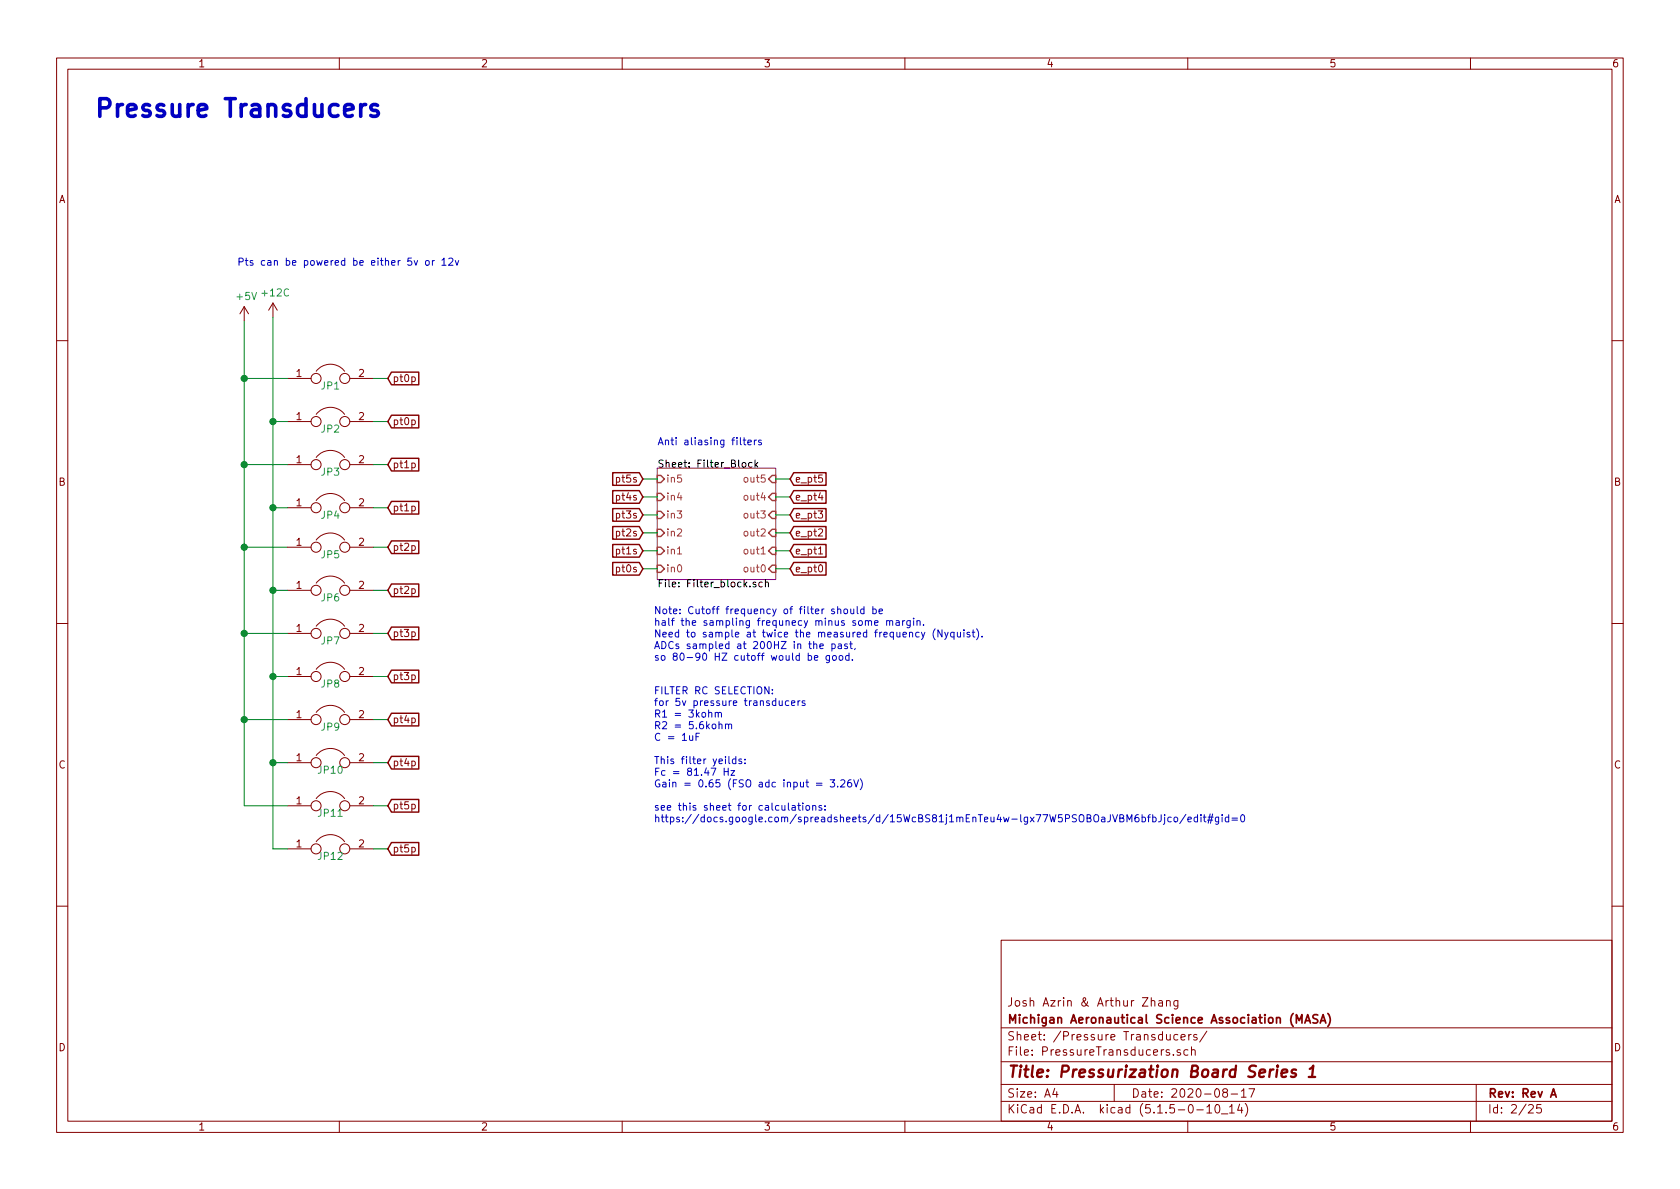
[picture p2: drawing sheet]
<svg xmlns="http://www.w3.org/2000/svg" width="297mm" height="210mm" viewBox="0 0 297 210" stroke-linecap="round" stroke-linejoin="round" font-family="sans-serif">
<defs><g id="words">
<text font-size="4.4" fill="#0000c2" x="16.5" y="20.7">Pressure Transducers</text>
<text font-size="2.8" fill="#840000" x="178" y="190.5">Title: Pressurization Board Series 1</text>
<g font-size="2.1" fill="#840000">
<text x="178" y="178">Josh Azrin &amp; Arthur Zhang</text>
<text x="178" y="184">Sheet: /Pressure Transducers/</text>
<text x="178" y="181">Michigan Aeronautical Science Association (MASA)</text>
<text x="178" y="186.7">File: PressureTransducers.sch</text>
<text x="178" y="196.9">KiCad E.D.A. kicad (5.1.5-0-10_14)</text>
<text x="178" y="194.1">Size: A4</text>
<text x="200" y="194.1">Date: 2020-08-17</text>
<text x="263" y="194.1">Rev: Rev A</text>
<text x="263" y="196.9">Id: 2/25</text>
</g>
<g font-size="1.8" fill="#840000">
<text x="35" y="11.9">1</text>
<text x="85" y="11.9">2</text>
<text x="135" y="11.9">3</text>
<text x="185" y="11.9">4</text>
<text x="235" y="11.9">5</text>
<text x="285" y="11.9">6</text>
<text x="10.4" y="35.9">A</text>
<text x="285.4" y="35.9">A</text>
<text x="52.4" y="66.7">1</text>
<text x="63.4" y="66.7">2</text>
<text x="69.4" y="67.6">pt0p</text>
<text x="52.4" y="74.3">1</text>
<text x="63.4" y="74.3">2</text>
<text x="69.4" y="75.2">pt0p</text>
<text x="52.4" y="81.9">1</text>
<text x="63.4" y="81.9">2</text>
<text x="69.4" y="82.8">pt1p</text>
<text x="10.4" y="85.9">B</text>
<text x="52.4" y="89.5">1</text>
<text x="63.4" y="89.5">2</text>
<text x="109.2" y="85.3">pt5s</text>
<text x="109.2" y="88.5">pt4s</text>
<text x="140.5" y="88.5">e_pt4</text>
<text x="140.5" y="85.3">e_pt5</text>
<text x="285.4" y="85.9">B</text>
<text x="69.4" y="90.4">pt1p</text>
<text x="109.2" y="91.7">pt3s</text>
<text x="109.2" y="94.9">pt2s</text>
<text x="140.5" y="94.9">e_pt2</text>
<text x="140.5" y="91.7">e_pt3</text>
<text x="52.4" y="96.5">1</text>
<text x="63.4" y="96.5">2</text>
<text x="69.4" y="97.4">pt2p</text>
<text x="109.2" y="98">pt1s</text>
<text x="109.2" y="101.2">pt0s</text>
<text x="140.5" y="101.2">e_pt0</text>
<text x="140.5" y="98">e_pt1</text>
<text x="52.4" y="104.1">1</text>
<text x="63.4" y="104.1">2</text>
<text x="69.4" y="105">pt2p</text>
<text x="52.4" y="111.8">1</text>
<text x="63.4" y="111.8">2</text>
<text x="69.4" y="112.6">pt3p</text>
<text x="52.4" y="119.4">1</text>
<text x="63.4" y="119.4">2</text>
<text x="69.4" y="120.3">pt3p</text>
<text x="52.4" y="127">1</text>
<text x="63.4" y="127">2</text>
<text x="69.4" y="127.9">pt4p</text>
<text x="10.4" y="135.9">C</text>
<text x="52.4" y="134.6">1</text>
<text x="63.4" y="134.6">2</text>
<text x="69.4" y="135.5">pt4p</text>
<text x="285.4" y="135.9">C</text>
<text x="52.4" y="142.2">1</text>
<text x="63.4" y="142.2">2</text>
<text x="69.4" y="143.1">pt5p</text>
<text x="52.4" y="149.9">1</text>
<text x="63.4" y="149.9">2</text>
<text x="69.4" y="150.7">pt5p</text>
<text x="10.4" y="185.9">D</text>
<text x="285.4" y="185.9">D</text>
<text x="35" y="199.9">1</text>
<text x="85" y="199.9">2</text>
<text x="135" y="199.9">3</text>
<text x="185" y="199.9">4</text>
<text x="235" y="199.9">5</text>
<text x="285" y="199.9">6</text>
</g>
<g font-size="1.8" fill="#0000c2">
<text x="41.9" y="47">Pts can be powered be either 5v or 12v</text>
<text x="116.2" y="78.7">Anti aliasing filters</text>
<text x="115.6" y="108.6">Note: Cutoff frequency of filter should be</text>
<text x="115.6" y="110.7">half the sampling frequnecy minus some margin.</text>
<text x="115.6" y="112.7">Need to sample at twice the measured frequency (Nyquist).</text>
<text x="115.6" y="114.8">ADCs sampled at 200HZ in the past,</text>
<text x="115.6" y="116.8">so 80-90 HZ cutoff would be good.</text>
<text x="115.6" y="122.8">FILTER RC SELECTION:</text>
<text x="115.6" y="124.8">for 5v pressure transducers</text>
<text x="115.6" y="126.9">R1 = 3kohm</text>
<text x="115.6" y="129">R2 = 5.6kohm</text>
<text x="115.6" y="131">C = 1uF</text>
<text x="115.6" y="135.1">This filter yeilds:</text>
<text x="115.6" y="137.2">Fc = 81.47 Hz</text>
<text x="115.6" y="139.2">Gain = 0.65 (FSO adc input = 3.26V)</text>
<text x="115.6" y="143.4">see this sheet for calculations:</text>
<text x="115.6" y="145.4">https://docs.google.com/spreadsheets/d/15WcBS81j1mEnTeu4w-lgx77W5PSOBOaJVBM6bfbJjco/edit#gid=0</text>
</g>
<g font-size="1.8" fill="#008484">
<text x="42" y="53.1">+5V</text>
<text x="46.5" y="52.4">+12C</text>
<text x="56.8" y="68.9">JP1</text>
<text x="56.8" y="76.5">JP2</text>
<text x="56.8" y="84.1">JP3</text>
<text x="56.8" y="91.7">JP4</text>
<text x="56.8" y="98.7">JP5</text>
<text x="56.8" y="106.3">JP6</text>
<text x="56.8" y="114">JP7</text>
<text x="56.8" y="121.6">JP8</text>
<text x="56.8" y="129.2">JP9</text>
<text x="56.4" y="136.8">JP10</text>
<text x="56.4" y="144.4">JP11</text>
<text x="56.4" y="152.1">JP12</text>
</g>
<g font-size="1.8">
<text x="116.2" y="82.7">Sheet: Filter_Block</text>
<text x="116.2" y="103.9">File: Filter_block.sch</text>
</g>
<g font-size="1.8" fill="#848400">
<text x="117.7" y="88.5">in4</text>
<text x="117.7" y="85.3">in5</text>
<text x="131.9" y="88.5">out4</text>
<text x="131.9" y="85.3">out5</text>
<text x="117.7" y="94.9">in2</text>
<text x="117.7" y="91.7">in3</text>
<text x="131.9" y="94.9">out2</text>
<text x="131.9" y="91.7">out3</text>
<text x="117.7" y="98">in1</text>
<text x="117.7" y="101.2">in0</text>
<text x="131.9" y="98">out1</text>
<text x="131.9" y="101.2">out0</text>
</g>
</g></defs>
<g fill="none" stroke="#840000" stroke-width=".18">
<path d="M10 10.3h277v189.9h-277zM12 12.2h273v186.1h-273zM60 10.3v1.9M110 10.3v1.9M160 10.3v1.9M210 10.3v1.9M260 10.3v1.9M43.2 54.2l-.8 1.3M43.2 54.2v2.6M43.2 54.2l.7 1.3M48.3 53.6l-.8 1.3M48.3 53.6v2.5"/>
<path d="M48.3 53.6l.7 1.3M10 60.2h2M50.8 66.9h4.2M50.8 74.5h4.2M55.9 65.7a3.2 3.2 0 0 1 5 0M55.9 73.3a3.2 3.2 0 0 1 5 0M61.8 66.9h4.2M61.8 74.5h4.2M72.8 66.7l.4-.1 .2 .3-.1 .5h-.5M72.8 74.3h.4l.2 .2-.1 .6h-.5M285 60.2h2M50.8 89.8h4.2"/>
<path d="M50.8 82.2h4.2M50.8 96.8h4.2M55.9 88.5a3.2 3.2 0 0 1 5 0M55.9 80.9a3.2 3.2 0 0 1 5 0M55.9 95.5a3.2 3.2 0 0 1 5 0M61.8 89.8h4.2M61.8 82.2h4.2M61.8 96.8h4.2M72.8 81.9h.4l.2 .2-.1 .6h-.5M72.8 89.6l.4-.1 .2 .2-.1 .6h-.5M72.8 96.5h.4l.2 .2-.1 .6h-.5M144.7 98h.7"/>
<path d="M145 87.1l-.3 .9h.8M10 110.3h2M50.8 119.6h4.2M50.8 112h4.2M50.8 104.4h4.2M55.9 118.4a3.2 3.2 0 0 1 5 0M55.9 110.7a3.2 3.2 0 0 1 5 0M55.9 103.1a3.2 3.2 0 0 1 5 0M61.8 119.6h4.2M61.8 112h4.2M61.8 104.4h4.2M72.8 104.2l.4-.1 .2 .2-.1 .6h-.5"/>
<path d="M72.8 111.8l.4-.1 .2 .3-.1 .5h-.5M72.8 119.4l.4-.1 .2 .3-.1 .5h-.5M285 110.3h2M50.8 134.9h4.2M50.8 127.2h4.2M55.9 133.6a3.2 3.2 0 0 1 5 0M55.9 126a3.2 3.2 0 0 1 5 0M61.8 134.9h4.2M61.8 127.2h4.2M72.8 127h.4l.2 .2-.1 .6h-.5M72.8 134.6h.4l.2 .2-.1 .6h-.5M50.8 150.1h4.2"/>
<path d="M50.8 142.5h4.2M55.9 148.8a3.2 3.2 0 0 1 5 0M55.9 141.2a3.2 3.2 0 0 1 5 0M61.8 150.1h4.2M61.8 142.5h4.2M72.8 142.3l.4-.1 .2 .2-.1 .6h-.5M72.8 149.9l.4-.1 .2 .3-.1 .5h-.5M10 160.2h2M177 166.3h108v32h-108zM203.6 177.1v-.1a.37 .37 0 0 1 .6 .1v.8M203.6 176.4v1.5M204.9 177h.6v.9"/>
<path d="M205.5 177.3l-.4 .1-.3 .2 .3 .3 .4-.1M206.2 177.1l.1-.1a.37 .37 0 0 1 .6 .1v.8M206.2 176.9v1M208.3 176.9v1.2l-.3 .3h-.4M208.3 177l-.5-.1-.3 .3 .2 .6h.6M285 160.2h2M60 198.3v1.9M110 198.3v1.9M160 198.3v1.9M177 194.8h108M177 191.8h108M177 187.8h108"/>
<path d="M177 181.8h108M186.5 192.5l-.4 1h1M186.8 193v1M197 191.8v3M207.5 186.5v.1M208.3 183l-.5-.1-.3 .3 .2 .6h.6M208.7 185.7a.37 .37 0 0 0-.6 .1l.1 .2 .5 .2 .1 .1-.3 .3-.4-.1M208.8 183.4l.7-.1v-.3l-.5-.1-.2 .2 .1 .7h.6M210 198.3v1.9M210 185.7l-.4-.1-.3 .3 .1 .6 .2 .1 .4-.1M210.2 182.9v1M210.6 182.9l-.3 .1-.1 .2"/>
<path d="M210.7 185.7a.37 .37 0 0 1 .6 .1v.8M210.7 185.1v1.5M211.6 183l-.3-.1-.3 .2 .1 .3 .5 .1v.3h-.6M211.6 196.3h1.2M213.4 195.8l.4-.5v1.5M213.4 196.8h.8M213.4 182.3l-1.3 2M215 195.4l.3-.1a.94 .94 0 0 1 0 1.5 .8 .8 0 0 1-.6-.6 .8 .8 0 0 1 .3-.8zM216 197h1.1M216.5 193.2l-.3-.3 .1-.2a.48 .48 0 0 1 .6-.1l.1 .2-.1 .3-.6 .1a.48 .48 0 0 0 0 .7l.2 .1 .5-.1v-.4l-.2-.3M217.4 195.8l.4-.5v1.5M217.4 196.8h.8"/>
<path d="M217.7 193.5h1.1M219.2 195.2l-.4 1.1h.9M219.5 193l.4-.5v1.5M219.5 194h.8M219.5 195.8v1M220.2 195.1a1.71 1.71 0 0 1 0 2.3M220.8 192.5h1l-.6 1.5M260 198.3v1.9M261 191.8v6.5M270.3 195.5l.2-.2h.3l.3 .5-.9 1h.9M272.5 195.3h-.7l-.1 .7 .2-.1 .5 .1 .1 .2v.5l-.2 .1-.6-.1"/>
<circle cx="55.9" cy="74.5" r=".89"/>
<circle cx="55.9" cy="66.9" r=".89"/>
<circle cx="61" cy="66.9" r=".89"/>
<circle cx="61" cy="74.5" r=".89"/>
<circle cx="55.9" cy="89.8" r=".89"/>
<circle cx="55.9" cy="96.8" r=".89"/>
<circle cx="55.9" cy="82.2" r=".89"/>
<circle cx="61" cy="82.2" r=".89"/>
<circle cx="61" cy="89.8" r=".89"/>
<circle cx="61" cy="96.8" r=".89"/>
<circle cx="55.9" cy="112" r=".89"/>
<circle cx="55.9" cy="119.6" r=".89"/>
<circle cx="55.9" cy="104.4" r=".89"/>
<circle cx="61" cy="112" r=".89"/>
<circle cx="61" cy="119.6" r=".89"/>
<circle cx="61" cy="104.4" r=".89"/>
<circle cx="55.9" cy="134.9" r=".89"/>
<circle cx="55.9" cy="127.2" r=".89"/>
<circle cx="61" cy="134.9" r=".89"/>
<circle cx="61" cy="127.2" r=".89"/>
<circle cx="55.9" cy="150.1" r=".89"/>
<circle cx="55.9" cy="142.5" r=".89"/>
<circle cx="61" cy="142.5" r=".89"/>
<circle cx="61" cy="150.1" r=".89"/>
</g>
<path d="M233 179.5l-.6-.1-.3 .3 .1 .3 .7 .4v.4a.62 .62 0 0 1-.8 0M234.8 179.2a1.71 1.71 0 0 1 0 2.3M229.2 180.9v-1.5l.5 1.1 .5-1.1v1.5M230.7 180.9l.5-1.5 .5 1.5M230.9 180.5h.7M233.4 180.9l.5-1.5 .5 1.5M233.6 180.5h.7M274.2 194l.5-1.5 .5 1.5M274.3 193.6h.7" fill="none" stroke="#840000" stroke-width=".3"/>
<path d="M225.9 188.4v.2M226.6 189.8l1-.2-.1-.4-.5-.1-.4 .3v.9l.2 .1 .6-.1M229.2 189.2a.49 .49 0 0 0-.8 .3v.2l.5 .1 .3 .3-.4 .3-.6-.1M231.4 190.4h1.1M231.6 189l.6-.6-.2 2" fill="none" stroke="#840000" stroke-width=".41"/>
<path d="M116.2 82.8h21v19.7h-21z" fill="none" stroke="#840084" stroke-width=".18"/>
<path d="M131.3 81.8h.3l.3 .2-.2 .6h-.3l-.1-.1zM133 81.8h-.4l-.2 .2 .1 .6h.5M133.5 81.4v1.2M133.6 82.1l.4 .5M134 81.8l-.5 .5M133.6 103l-.3-.1-.2 .2 .1 .2 .4 .1v.3h-.5M134.8 103l-.4-.1-.2 .3 .1 .5h.5M135.3 103.1l.2-.2 .3 .1 .1 .8M135.3 102.5v1.3" fill="none" stroke="#000" stroke-width=".18"/>
<path d="M119.8 98h.7" fill="none" stroke="#848400" stroke-width=".18"/>
<path d="M116.2 96.8h.6l.7 .6-.7 .6h-.6zM116.2 99.9h.6l.7 .7-.7 .6h-.6zM116.2 93.6h.6l.7 .6-.7 .7h-.6zM116.2 90.4h.6l.7 .7-.7 .6h-.6zM116.2 87.2h.6l.7 .7-.7 .6h-.6zM116.2 84.1h.6l.7 .6-.7 .6h-.6zM136.5 96.8h.7v1.2h-.7l-.6-.6zM136.5 99.9h.7v1.3h-.7l-.6-.6zM136.5 93.6h.7v1.3h-.7l-.6-.7zM136.5 90.4h.7v1.3h-.7l-.6-.6zM136.5 87.2h.7v1.3h-.7l-.6-.6zM136.5 84.1h.7v1.2h-.7l-.6-.6z" fill="none" stroke="#848400" stroke-width=".25"/>
<g fill="none" stroke="#008400" stroke-width=".18">
<path d="M43.2 56.8v85.7h7.6M48.3 56.1v94h2.5M43.2 66.9h7.6M48.3 74.5h2.5M66 74.5h2.6M66 66.9h2.6M43.2 82.2h7.6M43.2 96.8h7.6M48.3 89.8h2.5M66 82.2h2.6M66 89.8h2.6M66 96.8h2.6"/>
<path d="M113.7 97.4h2.5M113.7 94.2h2.5M113.7 91.1h2.5M113.7 87.9h2.5M113.7 84.7h2.5M137.2 97.4h2.5M137.2 94.2h2.5M137.2 91.1h2.5M137.2 87.9h2.5M137.2 84.7h2.5M43.2 112h7.6M48.3 104.4h2.5"/>
<path d="M48.3 119.6h2.5M66 104.4h2.6M66 112h2.6M66 119.6h2.6M113.7 100.6h2.5M137.2 100.6h2.5M43.2 127.2h7.6M48.3 134.9h2.5M66 134.9h2.6M66 127.2h2.6M66 142.5h2.6M66 150.1h2.6"/>
</g>
<g fill="none" stroke="#840000" stroke-width=".25">
<path d="M69.2 65.8h4.8v2.2h-4.8l-.6-1.1zM69.2 73.4h4.8v2.3h-4.8l-.6-1.2zM69.2 81h4.8v2.3h-4.8l-.6-1.1zM69.2 88.7h4.8v2.2h-4.8l-.6-1.1zM69.2 95.7h4.8v2.2h-4.8l-.6-1.1zM108.3 83.6h4.7l.7 1.1-.7 1.1h-4.7zM108.3 86.8h4.7l.7 1.1-.7 1.1h-4.7zM108.3 89.9h4.7l.7 1.2-.7 1.1h-4.7zM108.3 93.1h4.7l.7 1.1-.7 1.1h-4.7zM108.3 96.3h4.7l.7 1.1-.7 1.1h-4.7zM108.3 99.5h4.7l.7 1.1-.7 1.1h-4.7zM140.3 86.8h5.7v2.2h-5.7l-.6-1.1z"/>
<path d="M140.3 99.5h5.7v2.2h-5.7l-.6-1.1zM140.3 96.3h5.7v2.2h-5.7l-.6-1.1zM140.3 83.6h5.7v2.2h-5.7l-.6-1.1zM140.3 93.1h5.7v2.2h-5.7l-.6-1.1zM140.3 89.9h5.7v2.3h-5.7l-.6-1.1zM69.2 103.3h4.8v2.2h-4.8l-.6-1.1zM69.2 110.9h4.8v2.2h-4.8l-.6-1.1zM69.2 118.5h4.8v2.2h-4.8l-.6-1.1zM69.2 126.1h4.8v2.3h-4.8l-.6-1.2zM69.2 133.8h4.8v2.2h-4.8l-.6-1.1zM69.2 141.4h4.8v2.2h-4.8l-.6-1.1zM69.2 149h4.8v2.2h-4.8l-.6-1.1z"/>
</g>
<g fill="none" stroke="#0000c2" stroke-width=".18">
<path d="M73.2 46.1l.3 .8 .3-.8M75.3 46.2l.2-.1 .3 .1 .1 .5-.1 .2h-.3l-.2-.1zM76.5 46.1v.8M76.8 46.1h-.2l-.1 .2M78.1 46l.4-.4v1.3M78.1 46.9h.8M79.3 45.8l.5-.2 .3 .4-.8 .9h.8M80.5 46.1l.3 .8 .3-.8M130.9 77.4v1.1l.2 .2M131.4 77.8h.5M131.6 77.4v1.1l.3 .2M132.2 78.2l.6-.1v-.2l-.4-.1-.2 .2 .1 .6h.5"/>
<path d="M133.4 77.8v.9M133.8 77.8l-.4 .2M134.6 77.9l-.3-.1-.2 .2 .1 .2 .4 .1v.3h-.5M142.9 116l.4-.1 .2 .2-.1 .6h-.5M144 116.3l.6-.1v-.2l-.4-.1-.2 .2 .1 .6h.5M145 114.3l.6-.1-.1-.3h-.4l-.1 .1v.6h.5M146.7 115.9l-.1 1.2-.2 .1-.3-.1M146.7 116l-.4-.1-.3 .2 .2 .6h.5M147.1 113.9h.3l.3 .2-.1 .5h-.5M147.1 113.9v1.2M147.3 116l.3-.1 .3 .2-.1 .6-.4 .1-.2-.3zM148.1 107.8l.2-.1h.3l.1 .8"/>
<path d="M148.1 107.3v1.2M148.2 113.9h.5l.1 .8M148.5 116l.3-.1 .2 .2-.1 .6-.3 .1-.2-.2zM148.8 114.2h-.4l-.2 .2v.2h.6M149.3 107.8l.1-.1 .4 .1 .1 .5-.2 .2h-.3l-.1-.1zM149.8 113.9h-.3l-.2 .1 .1 .2 .4 .1v.3h-.5M150.1 116l-.4-.1-.2 .2 .1 .6h.5M150.1 115.5v1.3M150.2 113.9h.5M150.4 107.7l.1 .8h.3l.2-.1M150.4 113.4v1.1l.3 .2M150.7 116.6v.2"/>
<path d="M151 107.7v.8M151.2 114.6l-.1 .3M151.6 107.3v1.1l.1 .1M152.8 107.7h-.4l-.2 .2 .1 .6h.5M152.8 107.3v1.2M153.5 109.9l.2-.2 .3 .1 .1 .8M154.3 107.7h.4l.2 .2-.1 .6h-.5M154.3 107.3v1.2M154.6 110.2l.6-.1v-.3l-.4-.1-.2 .2 .1 .6h.5M155.4 108.1l.6-.1v-.3h-.4l-.2 .2 .1 .6h.5M156.8 109.9l.1-.2 .4 .1v.8M156.8 109.7v.9"/>
<path d="M157.3 109.9l.2-.2 .3 .1v.8M158.4 109.8h.5l.1 .8M159 110.1h-.4l-.2 .2v.2h.6M159.6 109.7v.9M160 109.7l-.4 .3M160.9 109.7v1.1l-.2 .2-.3-.1M160.9 109.8l-.3-.1-.3 .3 .2 .5h.4M161.5 109.3v.1M161.5 109.7v.9M162.1 109.9l.2-.2 .3 .1 .1 .8M162.1 109.7v.9M162.9 111.8l.3 .8"/>
<path d="M163.3 110.5v.1M163.5 111.8l-.4 1.1-.2 .2M165.4 111.2a1.4 1.4 0 0 0 0 1.9M166.5 111.4v1.2l-.7-1.2v1.2M167 111.8l.3 .8M167.6 111.8l-.4 1.1-.2 .2M168.7 111.9l-.4-.1-.2 .2 .1 .6h.5M168.7 111.8v1.3M169.3 111.8v.8h.3l.2-.1M169.8 111.8v.8M170.4 111.4v.1M170.4 111.8v.8"/>
<path d="M171.4 111.9l-.3-.1-.1 .2v.2l.4 .1v.3h-.4M171.9 111.8h.5M172.1 111.4v1.1l.3 .1M172.7 111.2a1.47 1.47 0 0 1 0 1.9M173.6 112.5v.1M123.1 130.3h.4M123.7 129.7h-.6v1.2M125.3 126.1l.2-.1h.3l.1 .8M126.5 126.1l.1-.1h.3l.1 .8M126.5 126v.8M127 126.2l.2-.2h.3l.1 .8M127.1 128.2l.2-.2 .3 .1 .1 .8"/>
<path d="M128 135.8v1.3M128 136.4h.8M128.3 128.2l.1-.2 .4 .1v.8M128.3 128v.9M128.8 135.8v1.3M128.8 128.2l.2-.2 .3 .1 .1 .8M128.9 133.8v1.1l.2 .1M129.2 136.3h.7l-.7 .8h.7M130.1 134.3l-.4-.1-.2 .2 .1 .6h.5M130.1 133.8v1.2M131.1 134.3l-.3-.1-.2 .2 .1 .2 .4 .1v.3h-.5M131.7 134.9v.1"/>
<path d="M131.7 134.3v.1M136.6 122.6v.1M136.6 121.9v.1M137.8 123.9v.8l.3 .1 .2-.2M138.3 123.9v.9M139.5 124l-.4-.1-.2 .2 .1 .6h.5M140 124.3l.5-.1v-.2l-.4-.1-.1 .2v.6h.5M141.1 123.9v.9M141.5 123.9l-.4 .2M142.3 124l-.3-.1-.2 .2 .1 .2 .4 .1v.3h-.5M144.3 138.5h1M144.3 138.9h1"/>
<path d="M146.8 137.9h.8l-.5 .5 .4 .1 .1 .4-.3 .3-.5-.2M148.1 139v.2M148.7 138l.4-.1 .3 .3-.1 .2-.7 .8h.8M150.5 137.9l-.4 .1a.81 .81 0 0 0 0 1.2l.4-.1 .1-.5-.3-.2h-.2l-.2 .2M151 137.9l.4 1.3 .4-1.3M152.1 137.7a1.4 1.4 0 0 1 0 1.9M140.1 142.5h.4l.1 .8M140.6 142.7l-.4 .1-.2 .2 .1 .2h.5M141 142.4h.5M141.2 142v1.1l.3 .2M141.9 142v.1M141.9 142.4v.9"/>
<path d="M142.6 142.5l.3-.1 .3 .3-.2 .5-.3 .1-.2-.2zM143.7 142.6l.2-.2 .3 .1v.8M143.7 142.4v.9M145.3 142.5l-.3-.1-.2 .2 .1 .2 .4 .1v.3h-.5M145.9 143.1v.2M145.9 142.5v.1M201.9 144.5h.4l.2 .2-.1 .6h-.5M201.9 144.1v1.2M202.9 144.5h.5M203.4 144.1l-.3 .1v1.1M203.8 144.5h.4l.2 .2-.1 .6h-.5M203.8 144.1v1.2"/>
<path d="M205.3 144.1v.9a.39 .39 0 0 1-.5 .3M205.9 144.5v1.1l-.2 .2M205.9 144.1v.1M207.1 144.5h-.4l-.2 .2 .1 .6h.5M207.7 144.5h.3l.2 .2-.1 .6h-.3l-.2-.1zM209.7 144l-1.1 1.6M210 144.9l.6-.1v-.3h-.4l-.2 .2 .1 .6h.5M211.7 144.5h-.3l-.3 .2 .2 .6h.4M211.7 144.1v1.2M212.3 144.1v.1M212.3 144.5v.8M212.8 144.5h.4"/>
<path d="M212.9 144.1v1.1l.3 .1M213.5 145h.9M213.6 144.5h.9M214 143.9l-.4 1.7M214.4 143.9l-.4 1.7M215.5 144.5l-.1 1.1-.2 .2-.3-.1M215.5 144.5h-.4l-.2 .2 .1 .6h.5M216.1 144.1v.1M216.1 144.5v.8M217.2 144.5h-.3l-.3 .2 .1 .6h.5M217.2 144.1v1.2M217.8 145h1"/>
<path d="M217.8 144.7h1M219.5 144.2l.2-.1a.69 .69 0 0 1 .4 .6 .69 .69 0 0 1-.4 .6l-.3-.2v-.2z"/>
</g>
<path d="M64.7 18.5a.78 .78 0 0 0-.9 .6M66.8 18.6a.75 .75 0 0 0-1.2 .3l.1 .5 .7 .1 .4 .2 .1 .3-.1 .4-.4 .2h-.5l-.3-.2" fill="none" stroke="#0000c2" stroke-width=".63"/>
<g fill="#008400" stroke="#008400" stroke-width=".25">
<circle cx="43.2" cy="112" r=".51"/>
<circle cx="48.3" cy="119.6" r=".51"/>
<circle cx="48.3" cy="134.9" r=".51"/>
<circle cx="43.2" cy="127.2" r=".51"/>
<circle cx="43.2" cy="82.2" r=".51"/>
<circle cx="48.3" cy="89.8" r=".51"/>
<circle cx="48.3" cy="104.4" r=".51"/>
<circle cx="43.2" cy="96.8" r=".51"/>
<circle cx="48.3" cy="74.5" r=".51"/>
<circle cx="43.2" cy="66.9" r=".51"/>
</g>
<use href="#words"/>
</svg>
